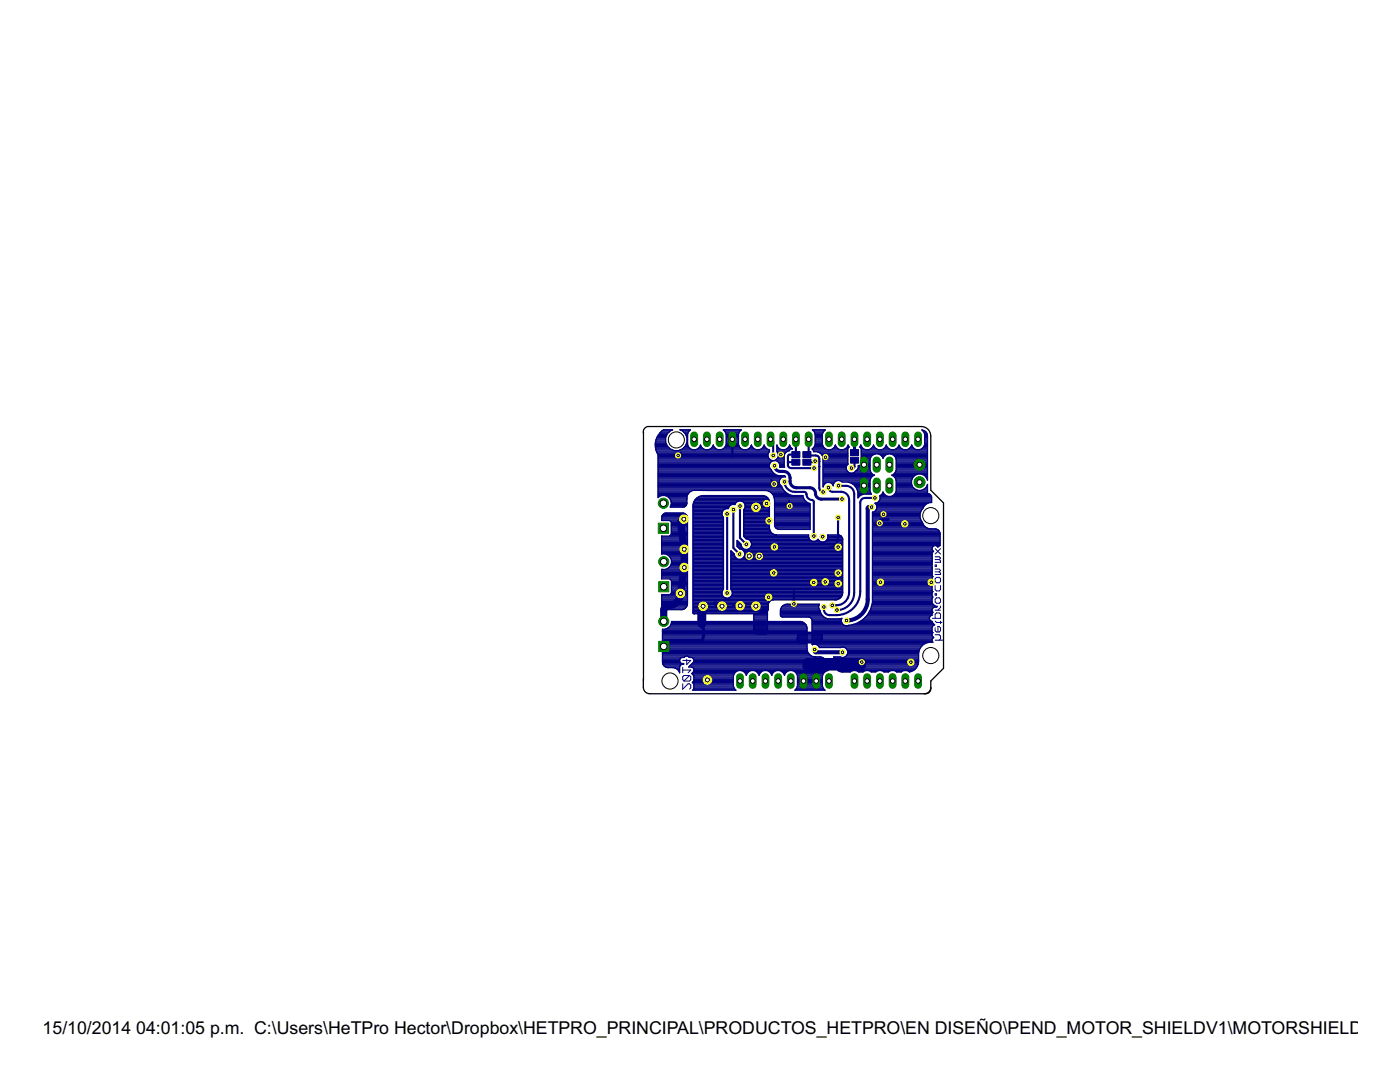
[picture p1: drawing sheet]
<svg xmlns="http://www.w3.org/2000/svg" width="279mm" height="216mm" viewBox="0 0 279 216" stroke-linecap="round" stroke-linejoin="round" font-family="sans-serif">
<defs><g id="words">
<g font-size="4">
<text x="8.5" y="206.4">15/10/2014</text>
<text x="27.2" y="206.4">04:01:05 p.m. C:\Users\HeTPro Hector\Dropbox\HETPRO_PRINCIPAL\PRODUCTOS_HETPRO\EN DISEÑO\PEND_MOTOR_SHIELDV1\MOTORSHIELDV3_H</text>
</g>
</g></defs>
<g fill="none" stroke="#000080" stroke-width=".2">
<path d="M186.6 115.5l.3-.3h.6l.2 .3v.5l-.2 .3h-.6l-.3-.3zM186.6 116.8v.8l.3 .3h.6l.2-.3v-.8M186.6 119.6l.3-.3h.6l.2 .3v.5l-.2 .3h-.6l-.3-.3zM186.6 112.7h.3v.3h-.3zM186.6 118.5h.3v.2h-.3zM186.6 114.1h.9M186.6 113.6h.9l.2 .2-.2 .3M186.6 111.7h.9M186.6 111.1h.9l.2 .3-.2 .3M186.6 109.5l1.1 1.1M187.5 111.7l.2 .2v.3h-1.1M187.5 114.1l.2 .3v.2h-1.1"/>
<path d="M187.7 109.5l-1.1 1.1M136.2 133.2v1M136.2 136.4v1.1l1.1-1.1h.3l.3 .3v.5l-.3 .3M136.2 133.7h1.7l-.6 .5M137.1 131.5v1.1l.8-.8h-1.7M137.6 134.8h-1.1l-.3 .3v.5l.3 .3M137.6 134.8l.3 .3v.5l-.3 .3h-1.1M137.6 134.8l-1.1 1.1M186.1 123.4h1.6v-.8l-.2-.3h-.6l-.3 .3v.8M186.6 127.7h1.7M186.6 126.7h.9l.2 .2v.6l-.2 .2M186.6 125.3v.5l.3 .3h.6l.2-.3v-.5l-.2-.3h-.3v1.1"/>
<path d="M186.6 123.9l.3 .3h1.1M186.6 121.8h1.1M187.7 120.9v.3l-.5 .6M187.7 123.9v.6"/>
</g>
<g fill="#000080" stroke="#000080" stroke-width=".2">
<path d="M158 90.1h1.6v1.2h-1.6z"/>
<path d="M158 91.6h1.6v1.2h-1.6z"/>
<path d="M160.2 91.6h1.6v1.2h-1.6z"/>
<path d="M160.2 90.1h1.6v1.2h-1.6z"/>
<path d="M169.7 89.7h1.6v1.2h-1.6z"/>
<path d="M169.7 91.2h1.6v1.2h-1.6z"/>
</g>
<path d="M154.6 92.9v.3a1.38 1.38 0 0 0 1.8 .9 1.46 1.46 0 0 1 1.3 1.9l.2 .8 .5 .4 .5 .1h2.7a1.25 1.25 0 0 1 1.2 1.5l.3 .5 .5 .2 4.4 .1M149.5 111l-.2 .1-.2 .5M151.7 110.8v.6l-.2-.4M176.3 102.6l.1 1h.8M139.7 120.9l-.1 .1h.7l-.3 .7 .1 .2M140.1 124.5l.2 .5a4.3 4.3 0 0 1-.1 2.8h-7.4" fill="none" stroke="#000080" stroke-width=".61"/>
<path d="M150.9 100.5v.7M173.9 101.2h-.6l-.1 .2v18.2a4.2 4.2 0 0 1-4.2 4.2M142.7 120.4l1.4 .5M146.5 120.7h.1M146.5 120.7l1.2 .2M150.9 120.9v.7v-.3M162.6 129.6v.4l.2 .2h5.3" fill="none" stroke="#000080" stroke-width=".83"/>
<g fill="none" stroke="#000080" stroke-width=".25">
<path d="M130.8 88.9h2.3M130.8 89.1h2.5M130.8 88.7h2.2M130.8 88.5h2.1M130.8 89.3h2.7M130.8 88.2h2M130.9 89.6h2.8M130.9 88h1.9M130.9 89.8h3.3M130.9 87.8h1.9M131 90h22.6M131 87.6h1.8"/>
<path d="M131.1 90.2h22.4M131.1 87.3h1.7M131.2 90.4h22.2M131.2 87.1h1.7M131.3 90.7h22M131.3 86.9h1.7M131.3 94.9h25.2l.3 .2M131.3 95.1h25.5M131.3 98.7h6M131.3 98.9h.7M131.3 94.4h23.1M131.3 92.9h22.2"/>
<path d="M131.3 96.9h24.5M131.3 96.4h24.3M131.3 96.2h24.2M131.3 99.1h.2M131.3 98.4h6.1M131.3 98.2h6.3M131.3 98h6.6M131.3 97.8h25.1M131.3 97.6h24.9M131.3 97.3h24.8M131.3 97.1h24.7M131.3 96.7h24.3"/>
<path d="M131.3 96h24.2M131.3 95.8h24.3M131.3 95.5h24.4M131.3 95.3h24.6M131.3 94.7h23.4M131.3 94.2h22.9M131.3 94h22.7M131.3 93.8h22.6M131.3 93.6h22.4M131.3 93.3h22.3M131.3 93.1h22.2M131.3 92.7h22.3"/>
<path d="M131.3 92.4h22.4M131.3 92.2h22.5M131.3 92h22.8M131.3 91.8h22.5M131.3 91.5h22.2M131.3 91.3h22.1M131.3 91.1h22M131.3 90.9h22M131.5 86.7h1.6M131.5 99.1l.6-.2h.6l.6 .2M131.6 86.4h1.7M131.8 86.2h1.7"/>
<path d="M132.1 86a3.7 3.7 0 0 0-.8 4.8v8.5l.2-.2M132.1 86h1.6M132.4 85.8h1.8a2.09 2.09 0 0 0-1.4 2.4M132.4 85.8l-.3 .2M132.8 98.9h4.4M132.8 88.2a2.18 2.18 0 0 0 3.4 1.4M133.3 99.1l.4 .4M133.3 99.1h3.8M133.5 99.3h3.6M133.7 99.5l.3 .6v.6l-.2 .5 2.8-.1M133.7 99.5h3.4M133.8 99.8h3.3"/>
<path d="M133.9 100h3.2M135.7 89.8h17.9v.3l-.3 .6M136 90.2l-.7 .7M136.2 89.6h1.6M136.2 86h1.3M136.4 89.3h1.2M136.4 86.2h1M136.7 89.1h.7M136.7 86.4h.6M136.8 88.9h.5M136.8 86.7h.4M136.9 88.7h.3"/>
<path d="M136.9 86.9h.3M137 88.5h.2M137 87.1h.2M137.1 99.3l-.1 1.4-.4 .4M137.1 99.1v.2M137.1 88.2h.1M137.1 87.3h.1M137.1 88.2a2.12 2.12 0 0 0-1.4-2.4h2.1l-.4 .3-.2 .5v2.1l.2 .5 .4 .3M137.1 88.2l-.3 .8-.6 .6M137.1 88h.1M137.1 87.8h.1M137.1 87.6h.1"/>
<path d="M137.8 89.5l.5 .2M139.2 89.6h1.2M139.5 89.3h.6M139.7 89.1h.2M139.8 88.9h.1M140.3 89.5l-.3-.3-.2-.4-.5 .7-.5 .2M140.3 89.5l.5 .2M141.8 89.6h1.1M141.8 89.5l-.5 .2M141.8 89.5l.5-.7 .2 .4 .4 .3M142 89.3h.7M142.2 89.1h.3"/>
<path d="M142.3 88.9h.1M142.9 89.5l.4 .2M143.9 89.7l.5-.2 .5-.8v-2.1l-.5-.8h3.5l-.3 .3-.2 .5v2.1l.2 .5 .8 .5M144.3 89.6h3.7M144.6 89.3h3.1M144.6 86h3.1M144.7 89.1h2.9M144.8 86.2h2.7M144.8 88.9h2.6M144.8 86.4h2.6M144.9 88.7h2.5M144.9 88.5h2.5"/>
<path d="M144.9 88.2h2.5M144.9 88h2.5M144.9 87.8h2.5M144.9 87.6h2.5M144.9 87.3h2.5M144.9 87.1h2.5M144.9 86.9h2.5M144.9 86.7h2.5M148.9 89.7l.5-.2 .6-.7 .5 .7 .5 .2M149.4 89.6h1.1M149.6 89.3h.7M149.8 89.1h.3"/>
<path d="M149.9 88.9h.1M151.5 89.7l.5-.2 .5-.7 .5 .7 .5 .2M151.9 89.6h1.2M152.2 89.3h.6M152.4 89.1h.2M152.5 88.9h.1M153.4 98h3.2M153.7 93.5l.4 .5M153.8 98.2h3M154 98.4l.2 .2M154 98.4l-.5-.3-.8-.2-14.2-.1a1.63 1.63 0 0 0-1.4 1.3M154 98.4h3.1"/>
<path d="M154.1 94v.1M154.1 94l.5 .6M154.2 98.6l.2 .3M154.2 98.7h3.3M154.3 98.9h5.9l.3 .8M154.4 98.9l.2 .9v5a1 1 0 0 0 .9 .8h6.2v-5.1l-.7-.3-.5-.5M154.4 91.9a1.06 1.06 0 0 0-.7 1.6M154.5 99.1h5.8M154.5 99.3h5.9M154.6 99.5h5.8M154.6 100h6.2M154.6 99.8h6"/>
<path d="M154.6 94.6h.1M154.6 94.6l.7 .3M154.8 91.8h1.7M155 92h1.5M155 89.8h2.6M155 89.6h.6M155 90h2.3M155 89.3h.4M155 89.1h.2M155 88.9h.1M155.1 91.5h1.4M155.1 90.2h1.8"/>
<path d="M155.2 91.3h1.3M155.3 90.4h1.4M155.3 91.1h1.2M155.3 90.7a1.11 1.11 0 0 1-.8 1.2M155.3 92.2h1.2M155.3 90.9h1.2M155.3 90.7h1.3M155.5 92.4h1M155.6 92.7h.9M155.6 92.9h.9M155.6 93.1h.9M156 89.7l-.4-.2-.6-.7v1.3l.3 .6"/>
<path d="M156.1 97.5h.1M156.1 97.5l.6 .6M156.7 98.1v.1M156.7 98.1h.1M156.7 98.1l.7 .6 .9 .2M156.8 95.1a1.06 1.06 0 0 0-1.2 .7 1.06 1.06 0 0 0 .4 1.2l.1 .5M156.8 90.3h.1M156.8 90.3l-.3 .5 .1 2.4h-1a1.03 1.03 0 0 0-.8-1.3h-.7a1.06 1.06 0 0 1-.8-1.2M157 89.6h1.1M157.3 89.3h.6M157.4 89.1h.3M157.5 88.9h.1"/>
<path d="M157.8 89.6l-.3 .4-.7 .3M158.1 89.6l-.5-.8-.5 .7-.5 .2M158.1 89.6h.1M160.5 99.7h.1M162.1 89.6l.4-.4 .2-.5v-2.1l-.2-.5-.4-.3h2.6l-.6 .8v2.1l.6 .8 .5 .2M162.1 89.6h2.6M162.1 89.6l.3 .3v.2h.7l.5 .3M162.2 89.8h7M162.3 89.3h2.2M162.4 90h6.8M162.4 86h2.1M162.5 89.1h1.8"/>
<path d="M162.5 86.2h1.8M162.6 88.9h1.6M162.6 86.4h1.6M162.7 88.7h1.4M162.7 88.5h1.4M162.7 88.2h1.4M162.7 88h1.4M162.7 87.8h1.4M162.7 87.6h1.4M162.7 87.3h1.4M162.7 87.1h1.4M162.7 86.9h1.4"/>
<path d="M162.7 86.7h1.4M163.3 90.2h5.9M163.6 90.4l.4 .4M163.6 90.4h.1M163.7 90.4h5.5M163.9 90.7h5.3M164 90.8l.3 .5v5.8M164 90.8h.1M164.1 90.9h5.1M164.2 91.1h5M164.3 94.9h10M164.3 94.4h9.7"/>
<path d="M164.3 92.9h4.7M164.3 96.9h.1M164.3 96.4h.4M164.3 96.2h2.3M164.3 97.1h.1M164.3 96.7h.2M164.3 96h2.5M164.3 95.8h9.4M164.3 95.5h9.4M164.3 95.3h9.5M164.3 95.1h9.8M164.3 94.7h9.9"/>
<path d="M164.3 94.2h5M164.3 94h4.8M164.3 93.8h4.7M164.3 93.6h4.6M164.3 93.3h4.6M164.3 93.1h4.6M164.3 92.7h4.9M164.3 92.4h4.9M164.3 92.2h4.9M164.3 92h4.9M164.3 91.8h4.9M164.3 91.5h4.9"/>
<path d="M164.3 91.3h4.9M165.1 96.3l-.4 .1-.4 .7M165.5 96.3l.4 .1 .4 .5a1.02 1.02 0 0 1 .6-1 1.02 1.02 0 0 1 1.2 .3h1.1l.7 .2M165.7 89.7l.5-.2 .5-.7 .5 .7 .5 .2M165.9 96.4h.5M166.2 89.6h1.1M166.2 96.7h.1M166.3 96.9h.1M166.4 89.3h.6M166.6 89.1h.3M166.7 88.9h.1M167.8 96h5.8"/>
<path d="M168.3 89.7l.8-.5 .1-.4 .3 .4-.3 .3v3.1M168.7 89.6h.5M168.9 89.3h.5M169.1 89.1h.3M169.2 92.6h.1M169.2 92.6a1.05 1.05 0 0 0 .5 1.8M169.2 88.9h.1M169.3 96.2h4.3M169.9 96.4l.6 .5M169.9 96.4h3.7M170.3 96.7h3.3M170.5 96.9l.5 .6"/>
<path d="M170.5 96.9h.1M170.5 96.9h3.1M170.5 94.2h3.3M170.7 97.1h2.9M170.8 94h2.9M170.9 97.3h2.7M171 97.5h.1M171 97.5l.2 .7M171 93.9l-.9 .5M171 93.9h.1M171 97.6h2.6M171 93.8h2.6"/>
<path d="M171.1 97.8h2.5M171.2 98h2.4M171.2 93.6h2.4M171.2 98.7h1M171.2 98.2v1.1M171.2 99.3h.1M171.2 99.1h.2M171.2 98.4h2.6M171.2 98.2h2.5M171.3 93.3h2.3M171.3 93.1h2.3M171.7 89.1h.2"/>
<path d="M171.7 98.9l-.5 .4M171.7 98.9h-.5M171.7 89.3h.4M171.7 88.9h.1M171.8 92.7h1.8M171.9 89.8h13.2M171.9 89.6h.5M171.9 92.4h1.7M171.9 92.2h1.7M171.9 92h1.7M171.9 91.8h1.7M171.9 91.5h1.8"/>
<path d="M171.9 91.3h1.9M171.9 91.1h2M171.9 90.9h2.2M171.9 90.7h2.6M171.9 90.4h13.2M171.9 90.2h13.2M171.9 90h13.2M172.8 89.7l-.5-.2-.5-.7-.2 .4 .3 .3v3.1l-.3 .3M173.6 98l.3 .6h-1.6l-.6 .3M173.6 92.9h-2.3v.5l-.3 .5M173.8 89.6h1.1M173.8 89.5l.4-.3 .1-.4 .6 .7 .4 .2"/>
<path d="M173.8 89.5l-.5 .2M173.8 95.3l.7-.5-.7-.5-.2-.5v-2.1a1.35 1.35 0 0 1 1.3-1.1 1.35 1.35 0 0 1 1.3 .9 1.36 1.36 0 0 1 1.4-1 1.36 1.36 0 0 1 1.3 1.2v2.1l-.3 .5-.7 .5 .7 .5M173.8 95.3l-.2 .5v2.2M174 89.3h.6M174.2 89.1h.3M174.3 88.9h.1M175.4 100h10.5M175.5 90.7h1.5M175.5 99.8h10.4M175.6 99.1h10.3M175.6 99.5h10.3M175.6 99.3h10.3"/>
<path d="M175.7 98.9h1.1M175.9 90.9h.7M175.9 98.7h.7M176.1 91.1h.3M176.1 98.4h.3M176.2 91.3h.1M176.2 98.2h.1M176.2 98.2l-.1 .3-.6 .4a.98 .98 0 0 1-.3 1.3M176.3 89.6h1.1M176.3 89.5l-.4 .2M176.3 89.5l.4-.3 .2-.4 .5 .7M176.6 89.3h.6"/>
<path d="M176.7 89.1h.3M176.8 88.9h.1M177.4 89.5l.5 .2M178 90.7h7.1M178.1 94.9h4.5M178.2 98.9h7.6M178.3 94.7h4.7M178.4 90.9h6.7M178.4 95.1h4M178.5 98.7h7.1M178.5 94.4h6.6M178.6 91.1h6.5"/>
<path d="M178.6 95.3l.3 .5v2.2M178.6 95.3h3.5M178.7 98.4h6.4M178.7 94.2h6.4M178.7 91.3h6.4M178.8 98.2h6.3M178.8 95.5h3.2M178.8 94h6.3M178.8 91.5h6.3M178.8 95.8h3.1M178.9 89.6h1.1M178.9 92.9h6.2"/>
<path d="M178.9 98a1.36 1.36 0 0 1-1.3 1.1 1.36 1.36 0 0 1-1.4-.9M178.9 96.9h3.1M178.9 96.4h3M178.9 96.2h3M178.9 98h6.2M178.9 97.8h4.1M178.9 97.6h3.6M178.9 97.3h3.4M178.9 97.1h3.2M178.9 96.7h3M178.9 96h3M178.9 93.8h6.2"/>
<path d="M178.9 93.6h6.2M178.9 93.3h6.2M178.9 93.1h6.2M178.9 92.7h6.2M178.9 92.4h6.2M178.9 92.2h6.2M178.9 92h6.2M178.9 91.8h6.2M178.9 89.5l-.5 .2M178.9 89.5l.4-.3 .1-.4 .5 .7 .5 .2M179.1 89.3h.6M179.3 89.1h.2"/>
<path d="M179.4 88.9h.1M181.4 89.6h1.1M181.4 89.5l-.4 .2M181.4 89.5l.4-.3 .1-.4 .6 .7 .5 .2M181.6 89.3h.7M181.8 89.1h.3M181.9 88.9h.1M183.9 89.6h1.2M184 89.5l-.5 .2M184 94.7h1.1M184 97.8h1.1M184.2 89.3h.9"/>
<path d="M184.2 86h.4M184.4 89.1h.7M184.4 86.2h.4M184.4 88.9h.7M184.5 86.4h.5M184.5 94.9h.6M184.5 97.6h.6M184.5 88.7h.6M184.5 88.5h.6M184.5 88.2h.6M184.5 88h.6M184.5 87.8h.6"/>
<path d="M184.5 87.6h.6M184.5 87.3h.6M184.5 87.1h.6M184.5 86.9h.6M184.5 86.7h.5M184.7 95.1h.4M184.7 97.3h.4M184.9 97.1h.2M184.9 95.3h.2M185 86.4l-.6-.5-.4-.1 .3 .3 .2 .5v2.1l-.2 .5-.3 .3M185 86.4l.1 .6v8.8M185 95.5h.1"/>
<path d="M185 96.9h.1M185.1 95.8a1.64 1.64 0 0 0-2.5-.9 1.64 1.64 0 0 0 0 2.7 1.64 1.64 0 0 0 2.5-.9M185.1 96.7v1.8a.83 .83 0 0 1 .8 .8M185.1 97.9v.1M185.1 96.7h.1M185.1 95.8h.1M185.9 99.3v1a2.19 2.19 0 0 0-1.9 1.4 2.03 2.03 0 0 0 .1 2.5M133.8 101.1h2.8M133.9 100.9h3M134 100.2h3.1M134 100.7h3M134 100.4h3.1"/>
<path d="M154.6 100.2h6.4M154.6 102.2h7.1M154.6 104.7h7.1M154.6 104.4h7.1M154.6 104.2h7.1M154.6 104h7.1M154.6 103.8h7.1M154.6 103.5h7.1M154.6 103.3h7.1M154.6 103.1h7.1M154.6 102.9h7.1M154.6 102.7h7.1"/>
<path d="M154.6 102.4h7.1M154.6 102h7.1M154.6 101.8h7.1M154.6 101.6h7.1M154.6 101.3h7.1M154.6 101.1h7.1M154.6 100.9h7.1M154.6 100.7h7.1M154.6 100.4h7M154.6 104.9h7.1M154.7 105.1h7M154.8 105.3h6.9"/>
<path d="M155.2 105.6h6.5M161.7 116.2h.8v.3M174.1 116.2h12M174.1 108.9h13.4M174.1 120h11.9M174.1 119.8h11.9M174.1 119.5h11.9M174.1 119.3h12M174.1 119.1h12M174.1 118.9h11.9M174.1 118.7h11.9M174.1 118.4h11.9"/>
<path d="M174.1 118.2h12M174.1 118h12M174.1 117.8h11.9M174.1 117.5h11.9M174.1 117.3h11.9M174.1 117.1h11.9M174.1 116.9h11.9M174.1 116.6h11.9M174.1 116.4h12.1M174.1 116h11.9M174.1 115.8h11.9M174.1 115.5h11.9"/>
<path d="M174.1 115.3h11.9M174.1 115.1h12M174.1 114.9h12M174.1 114.7h11.9M174.1 114.4h12M174.1 114.2h11.9M174.1 114h11.9M174.1 113.8h12M174.1 113.6h11.9M174.1 113.3h12M174.1 113.1h11.9M174.1 112.9h11.9"/>
<path d="M174.1 112.7h11.9M174.1 112.4h12M174.1 112.2h11.9M174.1 112h12M174.1 111.8h11.9M174.1 111.5h11.9M174.1 111.3h12M174.1 111.1h11.9M174.1 110.9h12M174.1 110.7h11.9M174.1 110.4h11.9M174.1 110.2h12"/>
<path d="M174.1 110h12.2M174.1 109.8h12M174.1 109.6h11.9M174.1 109.3h11.9M174.1 109.1h12M174.1 108.7h13.5M174.1 108.4h13.5M174.1 108.2h13.5M174.1 108h13.5M174.1 107.8h13.5M174.1 107.5h13.5M174.1 107.3h13.5"/>
<path d="M174.1 107.1h13.5M174.1 106.9h13.5M174.1 106.7h13.5M174.1 106.4h13.5M174.1 106.2h13.5M174.1 106h13.3M174.1 105.8h13.1M174.1 105.6h12.7M174.1 105.3h10.9M174.1 105.1h10.5M174.1 104.9h10.3M174.1 104.7h10.2"/>
<path d="M174.1 104.4h10.1M174.1 104.2h10M174.1 104h9.8M174.1 103.8h9.7M174.1 103.5h9.6M174.1 103.3h9.5M174.1 103.1h9.5M174.1 102.9h9.5M174.1 102.7h9.5M174.1 102.4h9.5M174.6 102h9.2M174.7 100.4h10.4"/>
<path d="M174.8 101.8l-.6 .4M174.8 101.8h9.1M174.9 100.7h9.9M174.9 101.6h9.2M175 100.9h9.5M175 101.3h9.2M175 101.1h9.4M175.2 100.2l-.6 .2a1.04 1.04 0 0 1 .2 1.4M175.2 100.2h10.7M183.7 102.2h-9.6v18.1l-.3 1.3M184.1 104.2l.3 .6 .6 .5M185 105.3l.5 .2 1.3 .1"/>
<path d="M186 110.7v1.1M186 111.8l.1 .7M186 114v.8l.2 .3-.2 .3v.7l.2 .3-.2 .3v1.1M186 117.8l.1 .2M186.1 112.5v.8M186.1 113.3l-.1 .7M186.1 110.2l-.1 .5M186.1 118l-.1 .3v.6l.2 .2-.2 .3 .1 1.1M186.3 110l-.2 .2M186.5 108.9a.63 .63 0 0 0-.5 .5 .63 .63 0 0 0 .3 .6M186.8 108.9l.4 .3 .4-.3M186.8 105.6l.4 .2"/>
<path d="M187.1 109.1h.1M187.2 105.8l.4 .4M187.6 106.2v2.7M187.6 108.9h.1M132.2 132h3.5M132.2 131.8h3.4M132.2 131.6h3.5M132.2 131.3h3.6M132.2 131.1h4.4M132.2 130.9h29.7M132.2 130.7h29.4M132.2 130.4h29.2"/>
<path d="M132.2 130.2h29.1M132.2 130h29M132.2 129.8h28.9M132.2 129.5h28.9M132.2 129.3h28.9M132.2 129.1h28.9M132.2 128.9h28.9M132.2 128.7h28.9M132.2 128.4h28.9M132.2 128.2h28.9M132.2 128h28.9M132.2 127.8h28.9"/>
<path d="M132.2 127.6h28.9M132.2 127.3h28.9M132.2 127.1h28.9M132.2 126.9h28.9M132.2 126.7h28.9M132.2 126.4h28.9M132.2 126.2h28.9M132.2 126h28.9M132.2 125.8h28.9M132.2 132.2h3.6M132.3 132.4h4.1v.2l-.5 .1M132.4 132.7l.8 .5 1.6 .1"/>
<path d="M132.4 132.7h3.5M132.5 132.9h3.2M132.8 133.1h2.8M133.3 125.3h27.7M133.3 125.3l-.5 .2M133.5 125.1h27.5M133.8 124.9l-.5 .4M133.8 124.9h27.1M133.9 124.7h26.9M134 124.4h26.6M134 124.2h26.4M134.8 133.3h.8"/>
<path d="M135.2 133.5h.4M135.4 133.8h.2M135.5 134h.1M135.6 134.2h.1M135.9 132.7l-.3 .3v1.3l-.2-.6-.6-.4M136.1 132.4a.61 .61 0 0 1-.5-.6 .61 .61 0 0 1 .5-.6h.4a.63 .63 0 0 1 1.1 0h.4a.61 .61 0 0 1 .4 .9l-1 1h27.5M137.5 131.1h26.2M137.6 132.9h27.3M137.9 132.7h26.9M138 133.1l.4 .2 .1 .3M138.1 132.4h26.7M138.1 134.4h8.4"/>
<path d="M138.2 134.2h8.5M138.2 136.2h8.2M138.3 131.3h26.1M138.3 132.2h26.5M138.3 134.7h8.1M138.3 136h8.1M138.3 133.3h26.7M138.4 136.4l.1 1-.3 .3h8.7l-.5-.8M138.4 136.4h.1M138.4 137.5h8.3M138.4 136.4h8M138.4 134h8.6"/>
<path d="M138.4 134.9l.1 .8-.3 .5 .2 .2M138.4 131.6h26.2M138.5 134.9h7.9M138.5 133.5h26.6M138.5 132h26.3M138.5 133.6l-.1 .4-.4 .4 .4 .5M138.5 137.3h8M138.5 137.1h7.9M138.5 136.9h7.9M138.5 136.7h7.9M138.5 135.8h7.9M138.5 135.6h7.9"/>
<path d="M138.5 135.3h7.9M138.5 135.1h7.9M138.5 133.8h26.7M138.5 131.8h26.2M146.4 134.9a1.33 1.33 0 0 1 1.2-1.1 1.33 1.33 0 0 1 1.3 .9 1.31 1.31 0 0 1 1.3-.9 1.31 1.31 0 0 1 1.3 .9 1.31 1.31 0 0 1 1.3-.9 1.31 1.31 0 0 1 1.2 .9 1.31 1.31 0 0 1 1.3-.9 1.31 1.31 0 0 1 1.3 .9 1.32 1.32 0 0 1 1.3-.9 1.32 1.32 0 0 1 1.3 1.1M146.4 134.9v2M148.4 134h1.1M148.6 134.2h.7M148.8 134.4h.3M148.9 134.7h.1M150.9 134h1.1M151.2 134.2h.6"/>
<path d="M151.3 134.4h.3M151.4 134.7h.1M153.5 134h1.1M153.7 134.2h.6M153.9 134.4h.3M154 134.7h.1M155.7 122.7h8.3M155.7 122.4h8.2M155.7 122.2h8.1M155.7 122h8M155.7 121.8h7.9M155.8 122.9h8.4"/>
<path d="M155.8 121.5h7.7M155.9 121.3h7.5M156 134h1.1M156 121.1h7.4M156.1 123.1h8.3M156.2 120.9h7.2M156.3 134.2h.6M156.4 134.4h.3M156.5 134.7h.1M156.6 120.6h6.9M158.5 134h6.2M158.8 134.2h5.7"/>
<path d="M158.8 137.5h5.7M159 134.4h5.3M159 137.3h5.3M159.1 137.1h5.1M159.1 134.7h5.1M159.2 136.9l-.6 .8h6.1l-.6-.8M159.2 134.9v2M159.2 136.9h4.9M159.2 136.7h4.9M159.2 136.4h4.9M159.2 136.2h4.9M159.2 136h4.9"/>
<path d="M159.2 135.8h4.9M159.2 135.6h4.9M159.2 135.3h4.9M159.2 135.1h4.9M159.2 134.9h4.9M160.4 124.2l-.7-.2h-25.7l-.2 .9M160.4 124.2l.5 .5 .1 .5 .1 4.2a1.68 1.68 0 0 0 1.5 1.7h1.1a1.36 1.36 0 0 1 1.2 1.8M161.1 125.5h-28.9v6.6l.2 .6M161.3 123.1l.6 .2M161.8 123.3h3M161.9 123.3l.2 .4v5M162 123.5h5.9"/>
<path d="M162.1 125.5h23.9M162.1 128.2h23.1M162.1 128h24M162.1 127.8h23.9M162.1 127.6h24M162.1 127.3h24.1M162.1 127.1h24.1M162.1 126.9h24M162.1 126.7h23.9M162.1 126.4h24M162.1 126.2h24M162.1 126h23.9"/>
<path d="M162.1 125.8h23.9M162.1 125.3h23.9M162.1 125.1h24M162.1 124.9h24.1M162.1 124.7h6.2M162.1 124.4h6M162.1 124.2h5.9M162.1 124h5.8M162.1 123.8h5.8M162.1 128.4h22.5M162.1 128.7a1.02 1.02 0 0 1 1.4 .5h4.2a1.03 1.03 0 0 1 1.5 1 1.03 1.03 0 0 1-1.5 .9h-1.3v.2M162.1 128.7h.1"/>
<path d="M162.8 131.1h.1M163 128.7h21.2M163.3 128.9h20.7M163.4 120.9l.1-.4h-6.4a1.36 1.36 0 0 0-1.4 1.4v.8l.5 .4M163.4 120.9v.4M163.4 121.3l.3 .7M163.5 129.1h20.3M163.7 122l.3 .7M164 122.7h.1M164 122.7l.5 .5M164.1 134.9v2M164.5 123.2h.1"/>
<path d="M164.5 123.2l.7 .3 2.8-.1a1.02 1.02 0 0 0 .7 1.5M164.9 132.9l.4 .9a1.34 1.34 0 0 0-1.2 1.1M166.4 131.1h1.3M166.4 132.2h16.9M166.4 132h16.9M166.4 131.8h16.9M166.4 131.6h16.9M166.4 131.3h16.9M166.4 131.3v1.3l.2 .5M166.4 132.4h16.9M166.5 132.7h16.7M166.5 132.9h16.6"/>
<path d="M166.6 133.1h16.4M166.6 133.1l.3 .5M166.7 133.3h16.1M166.9 133.5h15.7M166.9 133.6l1 .5h1.8a1.24 1.24 0 0 1 1.7 0h.8a1.24 1.24 0 0 1 1.7 0h.9a1.24 1.24 0 0 1 1.6 0h.9a1.24 1.24 0 0 1 1.7 0h.9a1.24 1.24 0 0 1 1.6 0M167.2 133.8h15.1M167.6 134h2.2M168.6 131.1h14.7M168.8 129.3h14.9M168.9 130.9h14.4M169 129.5h14.5M169.1 130.7h14.2"/>
<path d="M169.1 129.8h14.4M169.1 130.4h14.2M169.2 130.2h14.1M169.2 130h14.2M170 124.7h16.5M170.8 124.4h15.5M170.9 124.4l-1.7 .5M170.9 124.4h.1M171.2 134h1.2M171.3 124.2h14.8M171.7 124h14.3l.5 .7M172 123.8h13.6"/>
<path d="M172.1 123.7l-1.2 .7M172.1 123.7h.1M172.3 123.5h13.2M172.5 123.3h13M172.7 123.1h12.8M173 122.9h12.7M173.1 122.8h.1M173.1 122.8l-1 .9M173.1 122.7h12.9M173.3 122.4h12.7M173.4 122.2h12.7M173.5 122h12.6"/>
<path d="M173.7 121.8h12.3M173.8 121.6l-.7 1.2M173.8 121.6h.1M173.8 134h1.1M173.8 121.5h12.3M173.8 121.3h12.4M173.9 121.1h13M173.9 120.9h12.6M174 120.6h12.3M174.1 120.4h12M174.1 120.2h11.9M176.3 134h1.1"/>
<path d="M178.9 134h1.1M181.4 134h.4M181.5 134.1h.1M181.8 134l-.3 .1M184 128.9l-.4 .6a4.1 4.1 0 0 0-.3 2.5 2.2 2.2 0 0 1-1.5 2M186.1 122.2l-.1 .6a.62 .62 0 0 0-.5 .6 .62 .62 0 0 0 .5 .6M186.1 120.5l.5 .4M186.1 122.2h.1M186.5 124.7l-.5 .5 .1 1.1a.58 .58 0 0 0 .3 .9h-.1a.57 .57 0 0 0-.1 .9l-1.2 .2-1 .6M186.5 124.7h.1M186.6 120.9l.5 .1-.2 .1h-.4a.7 .7 0 0 0-.4 1.1"/>
</g>
<path d="M146.2 87.7l-.1 3.4-.3-.2h-10.5M155.9 90.5v.2M157.5 99.9v1l.1 .1M164.7 91.2v.5M164.7 91.7h.1M153 100.5h-2.1M153 103.4l.5 .5M153.1 118.6l.3 .3v.3M158.4 117.9v2.6M167.2 115.6h.1M167.3 103.3l-.1 4a1.99 1.99 0 0 1-2 2M176.2 103.7l-.6 .1v.6" fill="none" stroke="#000080" stroke-width=".42"/>
<g fill="none" stroke="#000080" stroke-width=".32">
<path d="M138.6 99.9h8.8M138.8 99.7h14.6M139.1 99.4h14.1M139.5 99.1h13.4M148 99.9h5.5M153.2 99.4l-.4-.3-.6-.2h-11.8a2.1 2.1 0 0 0-2.1 2.1l.1 21.3M153.2 99.4l.3 .4v.5v5a1.47 1.47 0 0 0 1.5 1.5M138.3 106.8h6.1M138.3 109.5h6.1M138.3 119.9h15.4M138.3 119.6h28.8M138.3 119.3h6.5"/>
<path d="M138.3 119h6M138.3 118.8h5.8M138.3 118.5h5.8M138.3 118.2h5.8M138.3 118h5.8M138.3 117.7h6M138.3 117.4h6.1M138.3 117.1h6.1M138.3 116.9h6.1M138.3 116.6h6.1M138.3 116.3h6.1M138.3 116.1h6.1"/>
<path d="M138.3 115.8h6.1M138.3 115.5h6.1M138.3 115.2h6.1M138.3 115h6.1M138.3 114.7h6.1M138.3 114.4h6.1M138.3 114.1h6.1M138.3 113.9h6.1M138.3 113.6h6.1M138.3 113.3h6.1M138.3 113.1h6.1M138.3 112.8h6.1"/>
<path d="M138.3 112.5h6.1M138.3 112.2h6.1M138.3 112h6.1M138.3 111.7h6.1M138.3 111.4h6.1M138.3 111.1h6.1M138.3 110.9h6.1M138.3 110.6h6.1M138.3 110.3h6.1M138.3 110h6.1M138.3 109.8h6.1M138.3 109.2h6.1"/>
<path d="M138.3 108.9h6.1M138.3 108.7h6.1M138.3 108.4h6.1M138.3 108.1h6.1M138.3 107.9h6.1M138.3 107.6h6.1M138.3 107.3h6.1M138.3 107h6.1M138.3 106.5h6.1M138.3 106.2h6.1M138.3 106h6.1M138.3 105.7h6.1"/>
<path d="M138.3 105.4h6.1M138.3 105.1h6.1M138.3 104.9h6.1M138.3 104.6h6.1M138.3 104.3h6.1M138.3 104h6.1M138.3 103.8h6.1M138.3 103.5h6.1M138.3 103.2h6M138.3 103h5.8M138.3 102.7h5.8M138.3 102.4h5.8"/>
<path d="M138.3 102.1h5.8M138.3 101.9h6M138.3 101.6h6.3M138.3 101.3h7.1M138.3 101h7.2M138.3 100.8h7.5M138.4 100.5h8.3M138.5 100.2h8.4M145.5 119.3h22.1M145.9 119h22M145.9 117.4h22.2M145.9 117.1h22.2"/>
<path d="M145.9 116.9h22.2M145.9 116.6h22.2M145.9 116.3h22.2M145.9 116.1h22.2M145.9 115.8h22.2M145.9 115.5h22.2M145.9 115.2h22.2M145.9 115h22.2M145.9 114.7h22.2M145.9 114.4h22.2M145.9 114.1h22.2M145.9 113.9h22.2"/>
<path d="M145.9 113.6h22.2M145.9 113.3h22.2M145.9 113.1h22.2M145.9 112.8h22.2M145.9 112.5h22.2M145.9 112.2h22.2M145.9 112h22.2M145.9 111.7h22.2M145.9 111.4h1M145.9 111.1h.8M145.9 110.9h.7M145.9 110.6h.6"/>
<path d="M145.9 110.3h.4M145.9 110h.1M146 117.7h22.1M146.1 118.8h21.9M146.1 118h22M146.2 118.5h21.9M146.2 118.2h21.9M146.7 111.2l-.2-.6-.6-.7v7.7l.1 .1M146.7 111.2a1.08 1.08 0 0 0 1.8 0M147.1 107.9l.8 .7 .1 .6 .3 .3h-.7l-.5-.5zM147.1 108.9h.8M147.1 108.7h.8"/>
<path d="M147.1 108.4h.6M147.1 108.1h.3M147.3 109.2h.8M147.8 109.5a1.09 1.09 0 0 1 .7 1.7M148.3 111.4h19.8M148.3 109.8h19.8M148.3 109.5l.4 .2 .8-.2M148.4 100.2h5.1M148.4 106.8h13l.1 .8M148.4 106.5h5.7M148.4 106.2h5.5M148.4 106h5.3"/>
<path d="M148.4 105.7h5.2M148.4 105.4h5.1M148.4 105.1h5.1M148.4 104.9h5.1M148.4 104.6h5.1M148.4 104.3h5.1M148.4 104h5.1M148.4 103.8h5.1M148.4 103.5h5.1M148.4 103.2h5.1M148.4 103h5.1M148.4 102.7h5.1"/>
<path d="M148.4 102.4h5.1M148.4 102.1h5.1M148.4 101.9h5.1M148.5 107h12.9M148.5 111.1h19.6M148.5 110h19.6M148.6 101.6l-.2 .1v5.3l.5 .5a1.06 1.06 0 0 1 1.1 .9M148.6 101.6h4.9M148.6 110.9h19.5M148.6 100.5h4.9M148.6 110.3h19.5M148.7 110.6h19.4"/>
<path d="M148.7 101.3h4.8M148.7 100.8l-.1 .8M148.7 100.8a1.14 1.14 0 0 0-1-.9 1.14 1.14 0 0 0-1.1 .7 1.06 1.06 0 0 0-1.3 .9 1.07 1.07 0 0 0-1.1 .5 1.07 1.07 0 0 0 .2 1.3v14.3a1.08 1.08 0 0 0-.1 1.4 1.08 1.08 0 0 0 1.5 .2 1.08 1.08 0 0 0 .2-1.5M148.7 107.3h12.7M148.7 101h4.8M148.7 100.8h4.8M149.3 107.6h12.2M149.5 109.5h18.6M149.7 107.9h12.1M149.8 109.2h18.3M149.8 109.2l-.3 .3M149.9 108.1h14"/>
<path d="M149.9 108.9h18.2M150 108.4l-.2 .8M150 108.7h18.1M150 108.4h18.1M163 107.9h.4M164.5 108.1h3.6M164.9 107.9h3.2M165.1 107.6h3M165.2 107.3a1.06 1.06 0 0 1-.8 .9 1.06 1.06 0 0 1-1.1-.6 1.09 1.09 0 0 1-1.8 0M165.2 107.3h2.9M165.2 107h2.7M167.6 119.3l-.9 .4h-12.6l-.7 .4"/>
<path d="M167.9 107l-.6-.2h-2.1v.5M167.9 107l.2 .3M168.1 107.3v10.9l-.1 .7-.4 .4M138.3 122h14.7M138.3 121.8h14.9M138.3 121.5h15M138.3 121.2h15M138.3 121h15M138.3 120.7h15M138.3 120.4h15M138.3 120.1h15.1M138.4 122.3h14.3"/>
<path d="M153.3 121.5l-.2 .5-.7 .4h-13.9l-.1-.1M153.3 120.5v1M153.4 120.1l-.1 .4"/>
</g>
<path d="M140.1 121.9v2.6" fill="none" stroke="#000080" stroke-width="1.8"/>
<circle cx="155.9" cy="90.5" r=".21" fill="#000080"/>
<path d="M172 132.1v.7l-.3 .1h-10.7v-.6l.3-.2h10.4" fill="none" stroke="#000080" stroke-width="1.7"/>
<g fill="none" stroke="#000080" stroke-width=".42">
<path d="M153.9 95.8l.6 .8M154.2 88.1l-.1-.3-.3-.1 .5 .3v2.9M156.6 96.2a2.02 2.02 0 0 0 2.1 1.9h1.8l.3 .2 .2 .3M157.2 92.2h1.6M158.8 87.7v3l-1.4 .1-.2 .3 .2 2 .5 .3h4.6M161 98.7a1.38 1.38 0 0 0 1.3 1.2l.1 .2v6.9M161 98.6v.1M165.3 97.3l.3 .6 .3 .2h2a1.59 1.59 0 0 1 1.6 1.6v18.5a2.72 2.72 0 0 1-3.4 2.6M167.3 96.9h.1M167.4 96.9a3.1 3.1 0 0 1 2.4 .3l.5 .7 .2 .7v19.7a3.4 3.4 0 0 1-3.5 3.4M174.6 99.4h-2.2l-.4 .2-.3 .5v17.9a4.7 4.7 0 0 1-4.7 4.7h-1.4a1.26 1.26 0 0 1-1.2-1.6M145.1 102.5v15.8"/>
<path d="M146.4 101.7v7.6l1.2 1.3M147.7 101v6.3l1.2 1.3"/>
</g>
<path d="M136.5 103.6l-.7 .6a30.7 30.7 0 0 1-.3 15.4 3.1 3.1 0 0 1-2.6 1.4l-.4 .5v2.5" fill="none" stroke="#000080" stroke-width="1.4"/>
<g fill="none" stroke="#000080" stroke-width=".25">
<path d="M132.1 120h5.1M132.1 119.8h5.1M132.1 119.5h5.1M132.1 119.3h5.1M132.1 119.1h5.1M132.1 118.9h5.1M132.1 115.3h5.1M132.1 115.1h5.1M132.1 114.9h5.1M132.1 114.7h5.1M132.1 114.4h5.1M132.1 114.2h5.1"/>
<path d="M132.1 114h5.1M132.1 113.8h5.1M132.1 110.4h5.1M132.1 110.2h5.1M132.1 110h5.1M132.1 109.8h5.1M132.1 109.6h5.1M132.1 109.3h5.1M132.1 109.1h5.1M132.1 108.9h5.1M132.1 108.7h5.1M132.1 108.4h5.1"/>
<path d="M132.1 108.2h5.1M132.1 108h5.1M132.1 107.8h5.1M132.1 107.5h5.1M132.1 107.3h5.1M132.1 107.1h5.1M132.1 103.8h5.1M132.1 103.5h5.1M132.1 103.3h5.1M132.1 103.1v.8h1.5l.4 .3v2.4l-.4 .4h-1.5v3.6a1.52 1.52 0 0 1 1.9 1.2M132.1 103.1h5.1M132.2 102.9h4.9"/>
<path d="M132.3 102.7h4.6M132.6 102.4l-.5 .7M132.6 102.4h3.6l.5 .1 .4 .4M132.6 102.4h4M133 113.6h4.2M133.1 110.7h4.1M133.4 113.3h3.8M133.5 110.9h3.7M133.6 113.1h3.6M133.7 111.1h3.5M133.7 115.5l.3 .3v2.5l-.3 .3M133.7 106.9h3.5"/>
<path d="M133.8 104h3.4M133.8 112.9h3.4M133.8 111.3h3.4M133.9 118.4h3.3M133.9 112.7h3.3M133.9 111.5h3.3M133.9 115.8h3.3M133.9 106.7h3.3M134 106.4h3.2M134 106.2h3.2M134 106h3.2M134 105.8h3.2"/>
<path d="M134 105.6h3.2M134 105.3h3.2M134 105.1h3.2M134 104.9h3.2M134 104.7h3.2M134 104.4h3.2M134 104.2h3.2M134 112.4h3.2M134 111.8a1.58 1.58 0 0 1-1.9 1.8v1.9h5.1M134 118.2h3.2M134 118h3.2M134 117.8h3.2"/>
<path d="M134 117.5h3.2M134 117.3h3.2M134 117.1h3.2M134 116.9h3.2M134 116.6h3.2M134 116.4h3.2M134 116.2h3.2M134 116h3.2M134 112.2h3.2M134 112h3.2M134 111.8h3.2M137.1 102.9l.1 .5v17"/>
<path d="M137.2 118.7l-5.1-.1v2.6l.1 .4 3.8 .1a1.25 1.25 0 0 0 1.2-1.1M132.1 121.1h4.9M132.1 120.9h5M132.1 120.6h5.1M132.1 120.4h5.1M132.1 120.2h5.1M132.1 121.3h4.7M132.2 121.5h4.3M137.2 120.4v.2"/>
</g>
<circle cx="157.2" cy="92.2" r=".21" fill="#000080"/>
<path d="M161.4 87.7v2.9l-.4 .1 .3 .2h1.7l.5 .5v6.2l.4 .5 .4 .1M162.7 92v.2M162.7 92l-.2 .2h-1.5M162.7 92h.8M163.5 93.1h.1M170.5 91.8v1.4l-.1 .2h-.5" fill="none" stroke="#000080" stroke-width=".42"/>
<g fill="none" stroke="#000080" stroke-width=".25">
<path d="M139.2 126.4l.4-.4v.4zM139.4 126.2h.2M150.4 125.8h2.8M150.4 125.5h2.8M150.4 125.3h2.8M150.4 125.1h2.8M150.4 124.9h2.8M150.4 124.7h2.8M150.4 124.4h2.8M150.4 124.2h2.8M150.4 124h2.8M150.4 123.8h2.8"/>
<path d="M150.4 123.5h2.8M150.4 123.3h2.8M150.4 123.1h2.8M150.4 122.9h2.8M150.4 122.7h2.8M150.5 126h2.7M150.6 126.2h2.5M150.9 126.4h2.1M151.4 122.4l-.5 .2-.5-.1 .1 3.5 .3 .4 .3 .1 1.9-.1M151.4 122.4h1.8M151.7 122.2l-.3 .2M151.7 122.2h1.5"/>
<path d="M151.7 122.2h.1M151.7 122h1.4M152 121.8h1.1M152.1 121.5h.7M152.1 121.5l-.4 .7M152.7 121.5l.4 .3M153.1 121.8l.1 4.3-.2 .3M159.1 127.6h5M159.1 127.3h5M159.2 127.8l.4 .4M159.2 127.8h4.8M159.2 127.1h4.9"/>
<path d="M159.2 126.9h4.9M159.2 126.7h4.9M159.3 126.4h4.7M159.3 128h4.6M159.5 126.2h4.2M159.6 128.2l.3 .1M159.6 128.2h3.9M159.9 128.3h.1M164 126.4l.1 1a.87 .87 0 0 1-.9 .9h-3.3M164 126.4l-.7-.3-3.7 .1-.4 .4v1.2"/>
</g>
<path d="M170.5 87.7h.1M170.5 87.7v2.6" fill="none" stroke="#000080" stroke-width=".61"/>
<path d="M183.2 86.9v1.5" fill="none" stroke="#008000" stroke-width="1.6"/>
<circle cx="183.2" cy="87.7" r=".47" fill="#fff" stroke="#000" stroke-width=".2"/>
<path d="M180.7 86.9v1.5" fill="none" stroke="#008000" stroke-width="1.6"/>
<circle cx="180.7" cy="87.7" r=".47" fill="#fff" stroke="#000" stroke-width=".2"/>
<path d="M178.1 86.9v1.5" fill="none" stroke="#008000" stroke-width="1.6"/>
<circle cx="178.1" cy="87.7" r=".47" fill="#fff" stroke="#000" stroke-width=".2"/>
<path d="M175.6 86.9v1.5" fill="none" stroke="#008000" stroke-width="1.6"/>
<circle cx="175.6" cy="87.7" r=".47" fill="#fff" stroke="#000" stroke-width=".2"/>
<path d="M173.1 86.9v1.5" fill="none" stroke="#008000" stroke-width="1.6"/>
<circle cx="173.1" cy="87.7" r=".47" fill="#fff" stroke="#000" stroke-width=".2"/>
<path d="M170.5 86.9v1.5" fill="none" stroke="#008000" stroke-width="1.6"/>
<circle cx="170.5" cy="87.7" r=".47" fill="#fff" stroke="#000" stroke-width=".2"/>
<path d="M168 86.9v1.5" fill="none" stroke="#008000" stroke-width="1.6"/>
<circle cx="168" cy="87.7" r=".47" fill="#fff" stroke="#000" stroke-width=".2"/>
<path d="M165.4 86.9v1.5" fill="none" stroke="#008000" stroke-width="1.6"/>
<circle cx="165.4" cy="87.7" r=".47" fill="#fff" stroke="#000" stroke-width=".2"/>
<path d="M170.5 135.1v1.6" fill="none" stroke="#008000" stroke-width="1.6"/>
<circle cx="170.5" cy="135.9" r=".47" fill="#fff" stroke="#000" stroke-width=".2"/>
<path d="M173.1 135.1v1.6" fill="none" stroke="#008000" stroke-width="1.6"/>
<circle cx="173.1" cy="135.9" r=".47" fill="#fff" stroke="#000" stroke-width=".2"/>
<path d="M175.6 135.1v1.6" fill="none" stroke="#008000" stroke-width="1.6"/>
<circle cx="175.6" cy="135.9" r=".47" fill="#fff" stroke="#000" stroke-width=".2"/>
<path d="M178.1 135.1v1.6" fill="none" stroke="#008000" stroke-width="1.6"/>
<circle cx="178.1" cy="135.9" r=".47" fill="#fff" stroke="#000" stroke-width=".2"/>
<path d="M180.7 135.1v1.6" fill="none" stroke="#008000" stroke-width="1.6"/>
<circle cx="180.7" cy="135.9" r=".47" fill="#fff" stroke="#000" stroke-width=".2"/>
<path d="M183.2 135.1v1.6" fill="none" stroke="#008000" stroke-width="1.6"/>
<circle cx="183.2" cy="135.9" r=".47" fill="#fff" stroke="#000" stroke-width=".2"/>
<path d="M161.4 86.9v1.5" fill="none" stroke="#008000" stroke-width="1.6"/>
<circle cx="161.4" cy="87.7" r=".47" fill="#fff" stroke="#000" stroke-width=".2"/>
<path d="M158.8 86.9v1.5" fill="none" stroke="#008000" stroke-width="1.6"/>
<circle cx="158.8" cy="87.7" r=".47" fill="#fff" stroke="#000" stroke-width=".2"/>
<path d="M156.3 86.9v1.5" fill="none" stroke="#008000" stroke-width="1.6"/>
<circle cx="156.3" cy="87.7" r=".47" fill="#fff" stroke="#000" stroke-width=".2"/>
<path d="M153.8 86.9v1.5" fill="none" stroke="#008000" stroke-width="1.6"/>
<circle cx="153.8" cy="87.7" r=".47" fill="#fff" stroke="#000" stroke-width=".2"/>
<path d="M151.2 86.9v1.5" fill="none" stroke="#008000" stroke-width="1.6"/>
<circle cx="151.2" cy="87.7" r=".47" fill="#fff" stroke="#000" stroke-width=".2"/>
<path d="M148.7 86.9v1.5" fill="none" stroke="#008000" stroke-width="1.6"/>
<circle cx="148.7" cy="87.7" r=".47" fill="#fff" stroke="#000" stroke-width=".2"/>
<path d="M146.2 86.9v1.5" fill="none" stroke="#008000" stroke-width="1.6"/>
<circle cx="146.2" cy="87.7" r=".47" fill="#fff" stroke="#000" stroke-width=".2"/>
<path d="M143.6 86.9v1.5" fill="none" stroke="#008000" stroke-width="1.6"/>
<circle cx="143.6" cy="87.7" r=".47" fill="#fff" stroke="#000" stroke-width=".2"/>
<path d="M141.1 86.9v1.5" fill="none" stroke="#008000" stroke-width="1.6"/>
<circle cx="141.1" cy="87.7" r=".47" fill="#fff" stroke="#000" stroke-width=".2"/>
<path d="M138.5 86.9v1.5" fill="none" stroke="#008000" stroke-width="1.6"/>
<circle cx="138.5" cy="87.7" r=".47" fill="#fff" stroke="#000" stroke-width=".2"/>
<path d="M147.7 135.1v1.6" fill="none" stroke="#008000" stroke-width="1.6"/>
<circle cx="147.7" cy="135.9" r=".47" fill="#fff" stroke="#000" stroke-width=".2"/>
<path d="M150.2 135.1v1.6" fill="none" stroke="#008000" stroke-width="1.6"/>
<circle cx="150.2" cy="135.9" r=".47" fill="#fff" stroke="#000" stroke-width=".2"/>
<path d="M152.8 135.1v1.6" fill="none" stroke="#008000" stroke-width="1.6"/>
<circle cx="152.8" cy="135.9" r=".47" fill="#fff" stroke="#000" stroke-width=".2"/>
<path d="M155.3 135.1v1.6" fill="none" stroke="#008000" stroke-width="1.6"/>
<circle cx="155.3" cy="135.9" r=".47" fill="#fff" stroke="#000" stroke-width=".2"/>
<path d="M157.8 135.1v1.6" fill="none" stroke="#008000" stroke-width="1.6"/>
<circle cx="157.8" cy="135.9" r=".47" fill="#fff" stroke="#000" stroke-width=".2"/>
<path d="M160.4 135.1v1.6" fill="none" stroke="#008000" stroke-width="1.6"/>
<circle cx="160.4" cy="135.9" r=".47" fill="#fff" stroke="#000" stroke-width=".2"/>
<path d="M162.9 135.1v1.6" fill="none" stroke="#008000" stroke-width="1.6"/>
<circle cx="162.9" cy="135.9" r=".47" fill="#fff" stroke="#000" stroke-width=".2"/>
<path d="M165.4 135.1v1.6" fill="none" stroke="#008000" stroke-width="1.6"/>
<circle cx="165.4" cy="135.9" r=".47" fill="#fff" stroke="#000" stroke-width=".2"/>
<path d="M131.4 104.4h2v2h-2z" fill="#008000" stroke="#008000" stroke-width=".2"/>
<circle cx="132.4" cy="105.4" r=".66" fill="#fff" stroke="#000" stroke-width=".2"/>
<circle cx="132.4" cy="100.4" r="1.02" fill="#008000" stroke="#008000" stroke-width=".2"/>
<circle cx="132.4" cy="100.4" r=".66" fill="#fff" stroke="#000" stroke-width=".2"/>
<path d="M131.4 116.1h2.1v2h-2.1z" fill="#008000" stroke="#008000" stroke-width=".2"/>
<circle cx="132.5" cy="117.1" r=".66" fill="#fff" stroke="#000" stroke-width=".2"/>
<circle cx="132.5" cy="112.1" r="1.02" fill="#008000" stroke="#008000" stroke-width=".2"/>
<circle cx="132.5" cy="112.1" r=".66" fill="#fff" stroke="#000" stroke-width=".2"/>
<path d="M131.4 128h2.1v2h-2.1z" fill="#008000" stroke="#008000" stroke-width=".2"/>
<circle cx="132.5" cy="129" r=".66" fill="#fff" stroke="#000" stroke-width=".2"/>
<circle cx="132.5" cy="124" r="1.02" fill="#008000" stroke="#008000" stroke-width=".2"/>
<circle cx="132.5" cy="124" r=".66" fill="#fff" stroke="#000" stroke-width=".2"/>
<path d="M177.5 91.9v1.6" fill="none" stroke="#008000" stroke-width="1.6"/>
<circle cx="177.5" cy="92.7" r=".51" fill="#fff" stroke="#000" stroke-width=".2"/>
<path d="M175 91.9v1.6" fill="none" stroke="#008000" stroke-width="1.6"/>
<circle cx="175" cy="92.7" r=".51" fill="#fff" stroke="#000" stroke-width=".2"/>
<path d="M172.4 91.9v1.6" fill="none" stroke="#008000" stroke-width="1.6"/>
<circle cx="172.4" cy="92.7" r=".51" fill="#fff" stroke="#000" stroke-width=".2"/>
<path d="M177.5 96.1v1.6" fill="none" stroke="#008000" stroke-width="1.6"/>
<circle cx="177.5" cy="96.9" r=".51" fill="#fff" stroke="#000" stroke-width=".2"/>
<path d="M175 96.1v1.6" fill="none" stroke="#008000" stroke-width="1.6"/>
<circle cx="175" cy="96.9" r=".51" fill="#fff" stroke="#000" stroke-width=".2"/>
<path d="M172.4 96.1v1.6" fill="none" stroke="#008000" stroke-width="1.6"/>
<circle cx="172.4" cy="96.9" r=".51" fill="#fff" stroke="#000" stroke-width=".2"/>
<circle cx="183.5" cy="92.7" r="1.1" fill="#008000" stroke="#008000" stroke-width=".2"/>
<circle cx="183.5" cy="92.7" r=".51" fill="#fff" stroke="#000" stroke-width=".2"/>
<circle cx="183.5" cy="96.2" r="1.1" fill="#008000" stroke="#008000" stroke-width=".2"/>
<circle cx="183.5" cy="96.2" r=".51" fill="#fff" stroke="#000" stroke-width=".2"/>
<circle cx="164.2" cy="107.1" r=".51" fill="#ff0" stroke="#ff0" stroke-width=".2"/>
<circle cx="164.2" cy="107.1" r=".25" fill="#fff" stroke="#000" stroke-width=".2"/>
<circle cx="154.6" cy="92.9" r=".51" fill="#ff0" stroke="#ff0" stroke-width=".2"/>
<circle cx="154.6" cy="92.9" r=".25" fill="#fff" stroke="#000" stroke-width=".2"/>
<circle cx="168" cy="99.6" r=".51" fill="#ff0" stroke="#ff0" stroke-width=".2"/>
<circle cx="168" cy="99.6" r=".25" fill="#fff" stroke="#000" stroke-width=".2"/>
<circle cx="162.6" cy="129.6" r=".51" fill="#ff0" stroke="#ff0" stroke-width=".2"/>
<circle cx="162.6" cy="129.6" r=".25" fill="#fff" stroke="#000" stroke-width=".2"/>
<circle cx="168.1" cy="130.2" r=".51" fill="#ff0" stroke="#ff0" stroke-width=".2"/>
<circle cx="168.1" cy="130.2" r=".25" fill="#fff" stroke="#000" stroke-width=".2"/>
<circle cx="169" cy="123.8" r=".51" fill="#ff0" stroke="#ff0" stroke-width=".2"/>
<circle cx="169" cy="123.8" r=".25" fill="#fff" stroke="#000" stroke-width=".2"/>
<circle cx="173.9" cy="101.2" r=".51" fill="#ff0" stroke="#ff0" stroke-width=".2"/>
<circle cx="173.9" cy="101.2" r=".25" fill="#fff" stroke="#000" stroke-width=".2"/>
<circle cx="149.5" cy="111" r=".66" fill="#ff0" stroke="#ff0" stroke-width=".2"/>
<circle cx="149.5" cy="111" r=".4" fill="#fff" stroke="#000" stroke-width=".2"/>
<circle cx="151.5" cy="111" r=".66" fill="#ff0" stroke="#ff0" stroke-width=".2"/>
<circle cx="151.5" cy="111" r=".4" fill="#fff" stroke="#000" stroke-width=".2"/>
<circle cx="141.2" cy="135.7" r=".85" fill="#ff0" stroke="#ff0" stroke-width=".2"/>
<circle cx="141.2" cy="135.7" r=".4" fill="#fff" stroke="#000" stroke-width=".2"/>
<circle cx="144.1" cy="120.9" r=".85" fill="#ff0" stroke="#ff0" stroke-width=".2"/>
<circle cx="144.1" cy="120.9" r=".4" fill="#fff" stroke="#000" stroke-width=".2"/>
<circle cx="147.7" cy="120.9" r=".85" fill="#ff0" stroke="#ff0" stroke-width=".2"/>
<circle cx="147.7" cy="120.9" r=".4" fill="#fff" stroke="#000" stroke-width=".2"/>
<circle cx="150.9" cy="101.2" r=".85" fill="#ff0" stroke="#ff0" stroke-width=".2"/>
<circle cx="150.9" cy="101.2" r=".4" fill="#fff" stroke="#000" stroke-width=".2"/>
<circle cx="150.9" cy="120.9" r=".85" fill="#ff0" stroke="#ff0" stroke-width=".2"/>
<circle cx="150.9" cy="120.9" r=".4" fill="#fff" stroke="#000" stroke-width=".2"/>
<circle cx="157.6" cy="101" r=".51" fill="#ff0" stroke="#ff0" stroke-width=".2"/>
<circle cx="157.6" cy="101" r=".25" fill="#fff" stroke="#000" stroke-width=".2"/>
<circle cx="164.7" cy="91.2" r=".51" fill="#ff0" stroke="#ff0" stroke-width=".2"/>
<circle cx="164.7" cy="91.2" r=".25" fill="#fff" stroke="#000" stroke-width=".2"/>
<circle cx="153.4" cy="119.2" r=".64" fill="#ff0" stroke="#ff0" stroke-width=".2"/>
<circle cx="153.4" cy="119.2" r=".25" fill="#fff" stroke="#000" stroke-width=".2"/>
<circle cx="153.5" cy="103.9" r=".64" fill="#ff0" stroke="#ff0" stroke-width=".2"/>
<circle cx="153.5" cy="103.9" r=".25" fill="#fff" stroke="#000" stroke-width=".2"/>
<circle cx="153" cy="100.5" r=".64" fill="#ff0" stroke="#ff0" stroke-width=".2"/>
<circle cx="153" cy="100.5" r=".25" fill="#fff" stroke="#000" stroke-width=".2"/>
<circle cx="167.3" cy="116.5" r=".64" fill="#ff0" stroke="#ff0" stroke-width=".2"/>
<circle cx="167.3" cy="116.5" r=".25" fill="#fff" stroke="#000" stroke-width=".2"/>
<circle cx="167.3" cy="103.3" r=".51" fill="#ff0" stroke="#ff0" stroke-width=".2"/>
<circle cx="167.3" cy="103.3" r=".25" fill="#fff" stroke="#000" stroke-width=".2"/>
<circle cx="158.4" cy="120.5" r=".51" fill="#ff0" stroke="#ff0" stroke-width=".2"/>
<circle cx="158.4" cy="120.5" r=".25" fill="#fff" stroke="#000" stroke-width=".2"/>
<circle cx="135.3" cy="90.9" r=".51" fill="#ff0" stroke="#ff0" stroke-width=".2"/>
<circle cx="135.3" cy="90.9" r=".25" fill="#fff" stroke="#000" stroke-width=".2"/>
<circle cx="175.6" cy="104.4" r=".51" fill="#ff0" stroke="#ff0" stroke-width=".2"/>
<circle cx="175.6" cy="104.4" r=".25" fill="#fff" stroke="#000" stroke-width=".2"/>
<circle cx="176.3" cy="102.6" r=".51" fill="#ff0" stroke="#ff0" stroke-width=".2"/>
<circle cx="176.3" cy="102.6" r=".25" fill="#fff" stroke="#000" stroke-width=".2"/>
<circle cx="140.3" cy="121" r=".85" fill="#ff0" stroke="#ff0" stroke-width=".2"/>
<circle cx="140.3" cy="121" r=".4" fill="#fff" stroke="#000" stroke-width=".2"/>
<circle cx="155.9" cy="90.7" r=".51" fill="#ff0" stroke="#ff0" stroke-width=".2"/>
<circle cx="155.9" cy="90.7" r=".25" fill="#fff" stroke="#000" stroke-width=".2"/>
<circle cx="167.3" cy="114.3" r=".64" fill="#ff0" stroke="#ff0" stroke-width=".2"/>
<circle cx="167.3" cy="114.3" r=".25" fill="#fff" stroke="#000" stroke-width=".2"/>
<circle cx="167.3" cy="109.2" r=".64" fill="#ff0" stroke="#ff0" stroke-width=".2"/>
<circle cx="167.3" cy="109.2" r=".25" fill="#fff" stroke="#000" stroke-width=".2"/>
<circle cx="154.6" cy="109.1" r=".64" fill="#ff0" stroke="#ff0" stroke-width=".2"/>
<circle cx="154.6" cy="109.1" r=".25" fill="#fff" stroke="#000" stroke-width=".2"/>
<circle cx="154.4" cy="114.3" r=".64" fill="#ff0" stroke="#ff0" stroke-width=".2"/>
<circle cx="154.4" cy="114.3" r=".25" fill="#fff" stroke="#000" stroke-width=".2"/>
<circle cx="162.4" cy="116.2" r=".64" fill="#ff0" stroke="#ff0" stroke-width=".2"/>
<circle cx="162.4" cy="116.2" r=".25" fill="#fff" stroke="#000" stroke-width=".2"/>
<circle cx="164.7" cy="116.1" r=".64" fill="#ff0" stroke="#ff0" stroke-width=".2"/>
<circle cx="164.7" cy="116.1" r=".25" fill="#fff" stroke="#000" stroke-width=".2"/>
<circle cx="180.6" cy="104.5" r=".64" fill="#ff0" stroke="#ff0" stroke-width=".2"/>
<circle cx="180.6" cy="104.5" r=".25" fill="#fff" stroke="#000" stroke-width=".2"/>
<circle cx="175.7" cy="116.2" r=".64" fill="#ff0" stroke="#ff0" stroke-width=".2"/>
<circle cx="175.7" cy="116.2" r=".25" fill="#fff" stroke="#000" stroke-width=".2"/>
<circle cx="185.8" cy="116.2" r=".64" fill="#ff0" stroke="#ff0" stroke-width=".2"/>
<circle cx="185.8" cy="116.2" r=".25" fill="#fff" stroke="#000" stroke-width=".2"/>
<circle cx="181.8" cy="132.1" r=".64" fill="#ff0" stroke="#ff0" stroke-width=".2"/>
<circle cx="181.8" cy="132.1" r=".25" fill="#fff" stroke="#000" stroke-width=".2"/>
<circle cx="172" cy="132.1" r=".51" fill="#ff0" stroke="#ff0" stroke-width=".2"/>
<circle cx="172" cy="132.1" r=".25" fill="#fff" stroke="#000" stroke-width=".2"/>
<circle cx="154.5" cy="96.6" r=".51" fill="#ff0" stroke="#ff0" stroke-width=".2"/>
<circle cx="154.5" cy="96.6" r=".25" fill="#fff" stroke="#000" stroke-width=".2"/>
<circle cx="166.1" cy="120.8" r=".51" fill="#ff0" stroke="#ff0" stroke-width=".2"/>
<circle cx="166.1" cy="120.8" r=".25" fill="#fff" stroke="#000" stroke-width=".2"/>
<circle cx="165.3" cy="97.3" r=".51" fill="#ff0" stroke="#ff0" stroke-width=".2"/>
<circle cx="165.3" cy="97.3" r=".25" fill="#fff" stroke="#000" stroke-width=".2"/>
<circle cx="147.7" cy="101" r=".51" fill="#ff0" stroke="#ff0" stroke-width=".2"/>
<circle cx="147.7" cy="101" r=".25" fill="#fff" stroke="#000" stroke-width=".2"/>
<circle cx="148.9" cy="108.6" r=".51" fill="#ff0" stroke="#ff0" stroke-width=".2"/>
<circle cx="148.9" cy="108.6" r=".25" fill="#fff" stroke="#000" stroke-width=".2"/>
<circle cx="146.4" cy="101.7" r=".51" fill="#ff0" stroke="#ff0" stroke-width=".2"/>
<circle cx="146.4" cy="101.7" r=".25" fill="#fff" stroke="#000" stroke-width=".2"/>
<circle cx="147.6" cy="110.6" r=".51" fill="#ff0" stroke="#ff0" stroke-width=".2"/>
<circle cx="147.6" cy="110.6" r=".25" fill="#fff" stroke="#000" stroke-width=".2"/>
<circle cx="145.1" cy="102.5" r=".51" fill="#ff0" stroke="#ff0" stroke-width=".2"/>
<circle cx="145.1" cy="102.5" r=".25" fill="#fff" stroke="#000" stroke-width=".2"/>
<circle cx="145.1" cy="118.3" r=".51" fill="#ff0" stroke="#ff0" stroke-width=".2"/>
<circle cx="145.1" cy="118.3" r=".25" fill="#fff" stroke="#000" stroke-width=".2"/>
<circle cx="167" cy="121.7" r=".51" fill="#ff0" stroke="#ff0" stroke-width=".2"/>
<circle cx="167" cy="121.7" r=".25" fill="#fff" stroke="#000" stroke-width=".2"/>
<circle cx="167.3" cy="96.9" r=".51" fill="#ff0" stroke="#ff0" stroke-width=".2"/>
<circle cx="167.3" cy="96.9" r=".25" fill="#fff" stroke="#000" stroke-width=".2"/>
<circle cx="164.4" cy="121.1" r=".51" fill="#ff0" stroke="#ff0" stroke-width=".2"/>
<circle cx="164.4" cy="121.1" r=".25" fill="#fff" stroke="#000" stroke-width=".2"/>
<circle cx="174.6" cy="99.4" r=".51" fill="#ff0" stroke="#ff0" stroke-width=".2"/>
<circle cx="174.6" cy="99.4" r=".25" fill="#fff" stroke="#000" stroke-width=".2"/>
<circle cx="162.4" cy="107" r=".51" fill="#ff0" stroke="#ff0" stroke-width=".2"/>
<circle cx="162.4" cy="107" r=".25" fill="#fff" stroke="#000" stroke-width=".2"/>
<circle cx="156.6" cy="96.2" r=".51" fill="#ff0" stroke="#ff0" stroke-width=".2"/>
<circle cx="156.6" cy="96.2" r=".25" fill="#fff" stroke="#000" stroke-width=".2"/>
<circle cx="154.3" cy="90.9" r=".51" fill="#ff0" stroke="#ff0" stroke-width=".2"/>
<circle cx="154.3" cy="90.9" r=".25" fill="#fff" stroke="#000" stroke-width=".2"/>
<circle cx="136.5" cy="103.6" r=".85" fill="#ff0" stroke="#ff0" stroke-width=".2"/>
<circle cx="136.5" cy="103.6" r=".4" fill="#fff" stroke="#000" stroke-width=".2"/>
<circle cx="136.5" cy="109.6" r=".85" fill="#ff0" stroke="#ff0" stroke-width=".2"/>
<circle cx="136.5" cy="109.6" r=".4" fill="#fff" stroke="#000" stroke-width=".2"/>
<circle cx="136.5" cy="113.2" r=".85" fill="#ff0" stroke="#ff0" stroke-width=".2"/>
<circle cx="136.5" cy="113.2" r=".4" fill="#fff" stroke="#000" stroke-width=".2"/>
<circle cx="135.8" cy="118.4" r=".85" fill="#ff0" stroke="#ff0" stroke-width=".2"/>
<circle cx="135.8" cy="118.4" r=".4" fill="#fff" stroke="#000" stroke-width=".2"/>
<circle cx="162.5" cy="93.4" r=".51" fill="#ff0" stroke="#ff0" stroke-width=".2"/>
<circle cx="162.5" cy="93.4" r=".25" fill="#fff" stroke="#000" stroke-width=".2"/>
<circle cx="162.7" cy="92" r=".51" fill="#ff0" stroke="#ff0" stroke-width=".2"/>
<circle cx="162.7" cy="92" r=".25" fill="#fff" stroke="#000" stroke-width=".2"/>
<circle cx="164.3" cy="98.2" r=".51" fill="#ff0" stroke="#ff0" stroke-width=".2"/>
<circle cx="164.3" cy="98.2" r=".25" fill="#fff" stroke="#000" stroke-width=".2"/>
<circle cx="169.9" cy="93.4" r=".51" fill="#ff0" stroke="#ff0" stroke-width=".2"/>
<circle cx="169.9" cy="93.4" r=".25" fill="#fff" stroke="#000" stroke-width=".2"/>
<path d="M128.4 86.3l.2-.8 .6-.4h54.7a1.88 1.88 0 0 1 1.9 1.9v10.8l2.5 2.6v32.9l-2.5 2.6-.1 1.8-.4 .6-.5 .1h-55.1l-.8-.2-.4-.5-.1-.5M128.4 86.2v49.5M128.4 135.5v1.7M185.8 137.2l-.2 .5-.3 .5-.8 .2" fill="none" stroke="#000" stroke-width=".25"/>
<g fill="none" stroke="#000" stroke-width=".2">
<circle cx="135" cy="87.8" r="1.61"/>
<circle cx="185.8" cy="102.9" r="1.61"/>
<circle cx="133.7" cy="135.9" r="1.61"/>
<circle cx="185.8" cy="130.8" r="1.61"/>
</g>
<use href="#words"/>
</svg>
